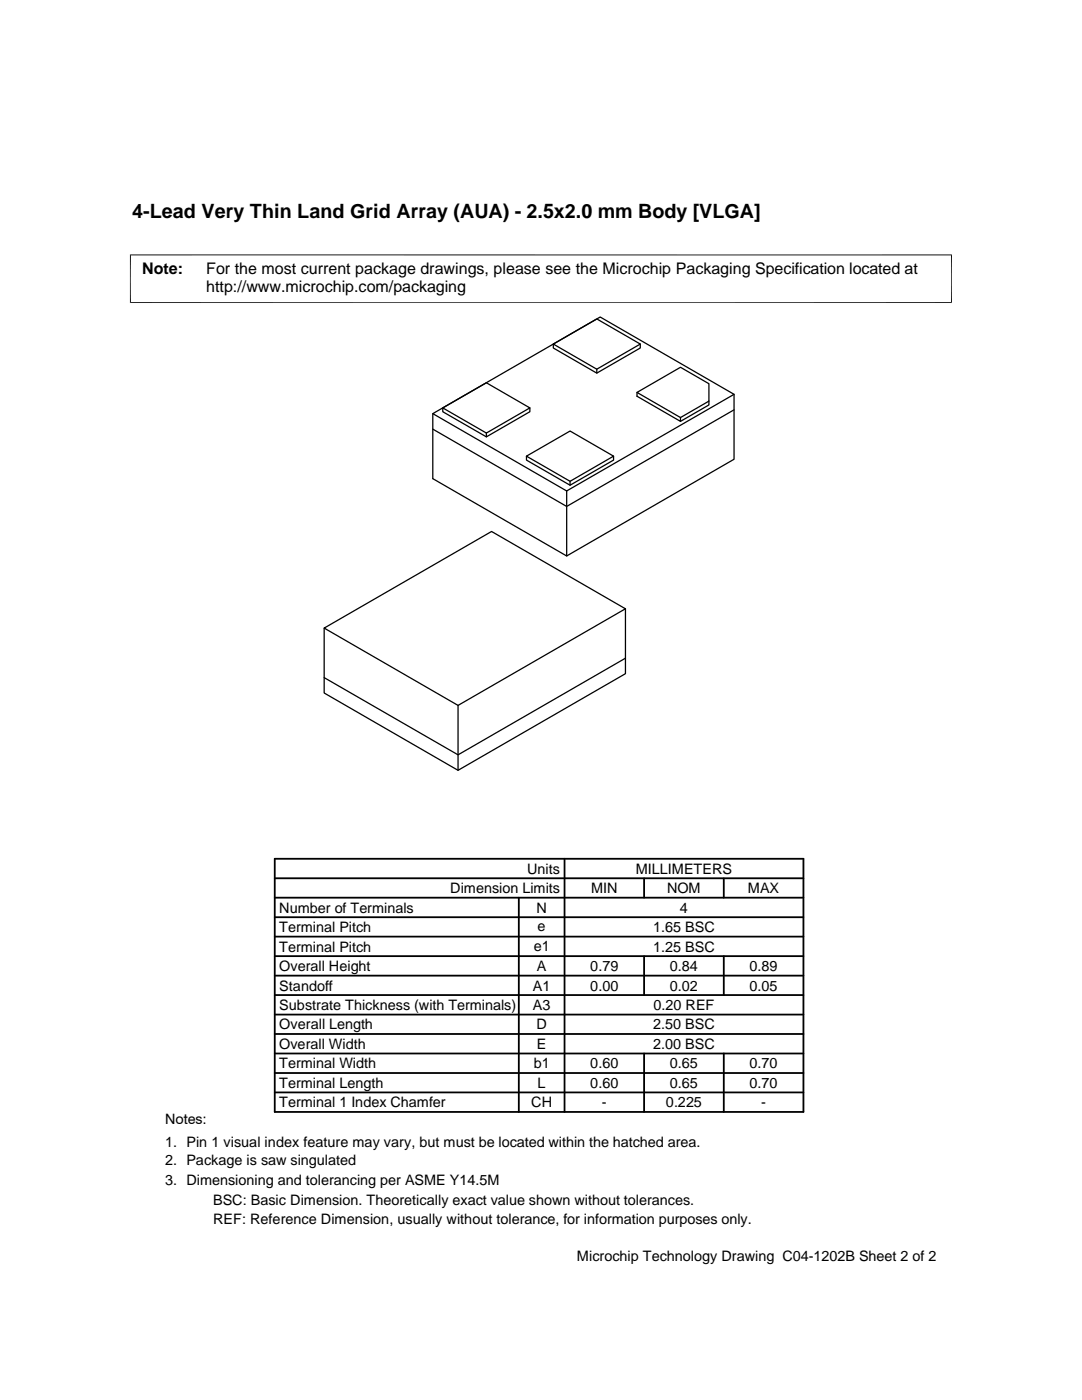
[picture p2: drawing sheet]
<svg xmlns="http://www.w3.org/2000/svg" width="216mm" height="279mm" viewBox="0 0 216 279" stroke-linecap="round" stroke-linejoin="round" font-family="sans-serif">
<defs><g id="words">
<text font-size="3.9" x="26.4" y="43.5">4-Lead Very Thin Land Grid Array (AUA) - 2.5x2.0 mm Body [VLGA]</text>
<g font-size="3.2">
<text x="28.4" y="54.6">Note:</text>
<text x="41.1" y="58.3">http://www.microchip.com/packaging</text>
<text x="41.1" y="54.6">For the most current package drawings, please see the Microchip Packaging Specification located at</text>
</g>
<g font-size="2.9">
<text x="89.9" y="178.2">Dimension Limits</text>
<text x="105.2" y="174.4">Units</text>
<text x="118" y="178.2">MIN</text>
<text x="126.9" y="174.4">MILLIMETERS</text>
<text x="133.1" y="178.2">NOM</text>
<text x="149.2" y="178.2">MAX</text>
<text x="55.7" y="182.1">Number of Terminals</text>
<text x="107" y="182.1">N</text>
<text x="107.3" y="185.7">e</text>
<text x="135.7" y="182.1">4</text>
<text x="55.7" y="186">Terminal Pitch</text>
<text x="55.7" y="189.9">Terminal Pitch</text>
<text x="106.5" y="189.9">e1</text>
<text x="130.3" y="186">1.65 BSC</text>
<text x="130.3" y="189.9">1.25 BSC</text>
<text x="55.7" y="193.8">Overall Height</text>
<text x="55.7" y="197.7">Standoff</text>
<text x="106.3" y="197.7">A1</text>
<text x="107.1" y="193.8">A</text>
<text x="117.8" y="193.8">0.79</text>
<text x="117.8" y="197.7">0.00</text>
<text x="133.7" y="193.8">0.84</text>
<text x="133.7" y="197.7">0.02</text>
<text x="149.6" y="193.8">0.89</text>
<text x="149.6" y="197.7">0.05</text>
<text x="55.7" y="201.6">Substrate Thickness (with Terminals)</text>
<text x="106.3" y="201.5">A3</text>
<text x="130.4" y="201.6">0.20 REF</text>
<text x="55.7" y="209.3">Overall Width</text>
<text x="55.7" y="205.4">Overall Length</text>
<text x="107" y="205.4">D</text>
<text x="107.1" y="209.3">E</text>
<text x="130.3" y="205.4">2.50 BSC</text>
<text x="130.3" y="209.3">2.00 BSC</text>
<text x="55.7" y="213.2">Terminal Width</text>
<text x="106.5" y="213.2">b1</text>
<text x="117.8" y="213.2">0.60</text>
<text x="133.7" y="213.2">0.65</text>
<text x="149.6" y="213.2">0.70</text>
<text x="55.7" y="217.1">Terminal Length</text>
<text x="55.7" y="221">Terminal 1 Index Chamfer</text>
<text x="106" y="221">CH</text>
<text x="107.3" y="217.1">L</text>
<text x="117.8" y="217.1">0.60</text>
<text x="120.1" y="221">-</text>
<text x="132.9" y="221">0.225</text>
<text x="133.7" y="217.1">0.65</text>
<text x="149.6" y="217.1">0.70</text>
<text x="151.9" y="221">-</text>
<text x="32.9" y="224.3">Notes:</text>
<text x="32.9" y="228.9">1. Pin 1 visual index feature may vary, but must be located within the hatched area.</text>
<text x="32.9" y="232.6">2. Package is saw singulated</text>
<text x="32.9" y="236.5">3. Dimensioning and tolerancing per ASME Y14.5M</text>
<text x="42.5" y="244.3">REF: Reference Dimension, usually without tolerance, for information purposes only.</text>
<text x="42.5" y="240.6">BSC: Basic Dimension. Theoretically exact value shown without tolerances.</text>
<text x="115.1" y="251.7">Microchip Technology Drawing C04-1202B Sheet 2 of 2</text>
</g>
</g></defs>
<g fill="none" stroke="#000" stroke-width=".25">
<path d="M110.4 68.7l8.7-5.1 8.7 5.1-8.7 5zM110.4 68.7v.7l8.7 5.1 8.7-5.1v-.7M119.1 73.7v.8M127.1 78.3l8.7-5 5.7 3.3v3.5l-5.7 3.2zM127.1 78.3v.8l8.7 5v-.8M146.5 78.7v13l-33.4 19.3-26.7-15.5v-12.9M86.4 82.6l33.4-19.3 26.7 15.4-33.4 19.3zM88.3 81.4v.8l8.7 5 8.7-5v-.8M88.3 81.4l8.7-5 8.7 5-8.7 5zM97 86.4v.8M105.1 91l8.6-5 8.7 5-8.7 5.1zM105.1 91v.8l8.6 5 8.7-5v-.8"/>
<path d="M113.1 98v13M113.7 96.1v.7M141.5 80.1v.7l-5.7 3.3M146.5 81.8l-33.4 19.3-26.7-15.5M64.7 125.3l33.4-19.2 26.7 15.4-33.4 19.3zM124.8 121.5v13l-33.4 19.2-26.7-15.4v-13M124.8 131.4l-33.4 19.2-26.7-15.4M91.4 140.8v12.9"/>
</g>
<path d="M26 50.8v9.7M189.9 50.8v9.7M189.9 50.9h-164M25.9 60.4h164" fill="none" stroke="#000" stroke-width=".2"/>
<g fill="none" stroke="#000" stroke-width=".36">
<path d="M54.8 179.2h105.5M54.8 175.3h105.5M54.8 171.4h105.5v50.5h-105.5zM103.5 179.2v42.7M112.6 171.4v50.5M128.5 175.3v3.9M144.4 175.3v3.9M54.8 194.7h105.5M54.8 186.9h105.5M54.8 183h105.5M54.8 198.6h105.5M54.8 190.8h105.5"/>
<path d="M128.5 190.8v7.8M144.4 190.8v7.8M54.8 206.4h105.5M54.8 202.5h105.5M54.8 214.1h105.5M54.8 210.2h105.5M54.8 218h105.5M128.5 210.2v11.7M144.4 210.2v11.7"/>
</g>
<use href="#words"/>
</svg>
